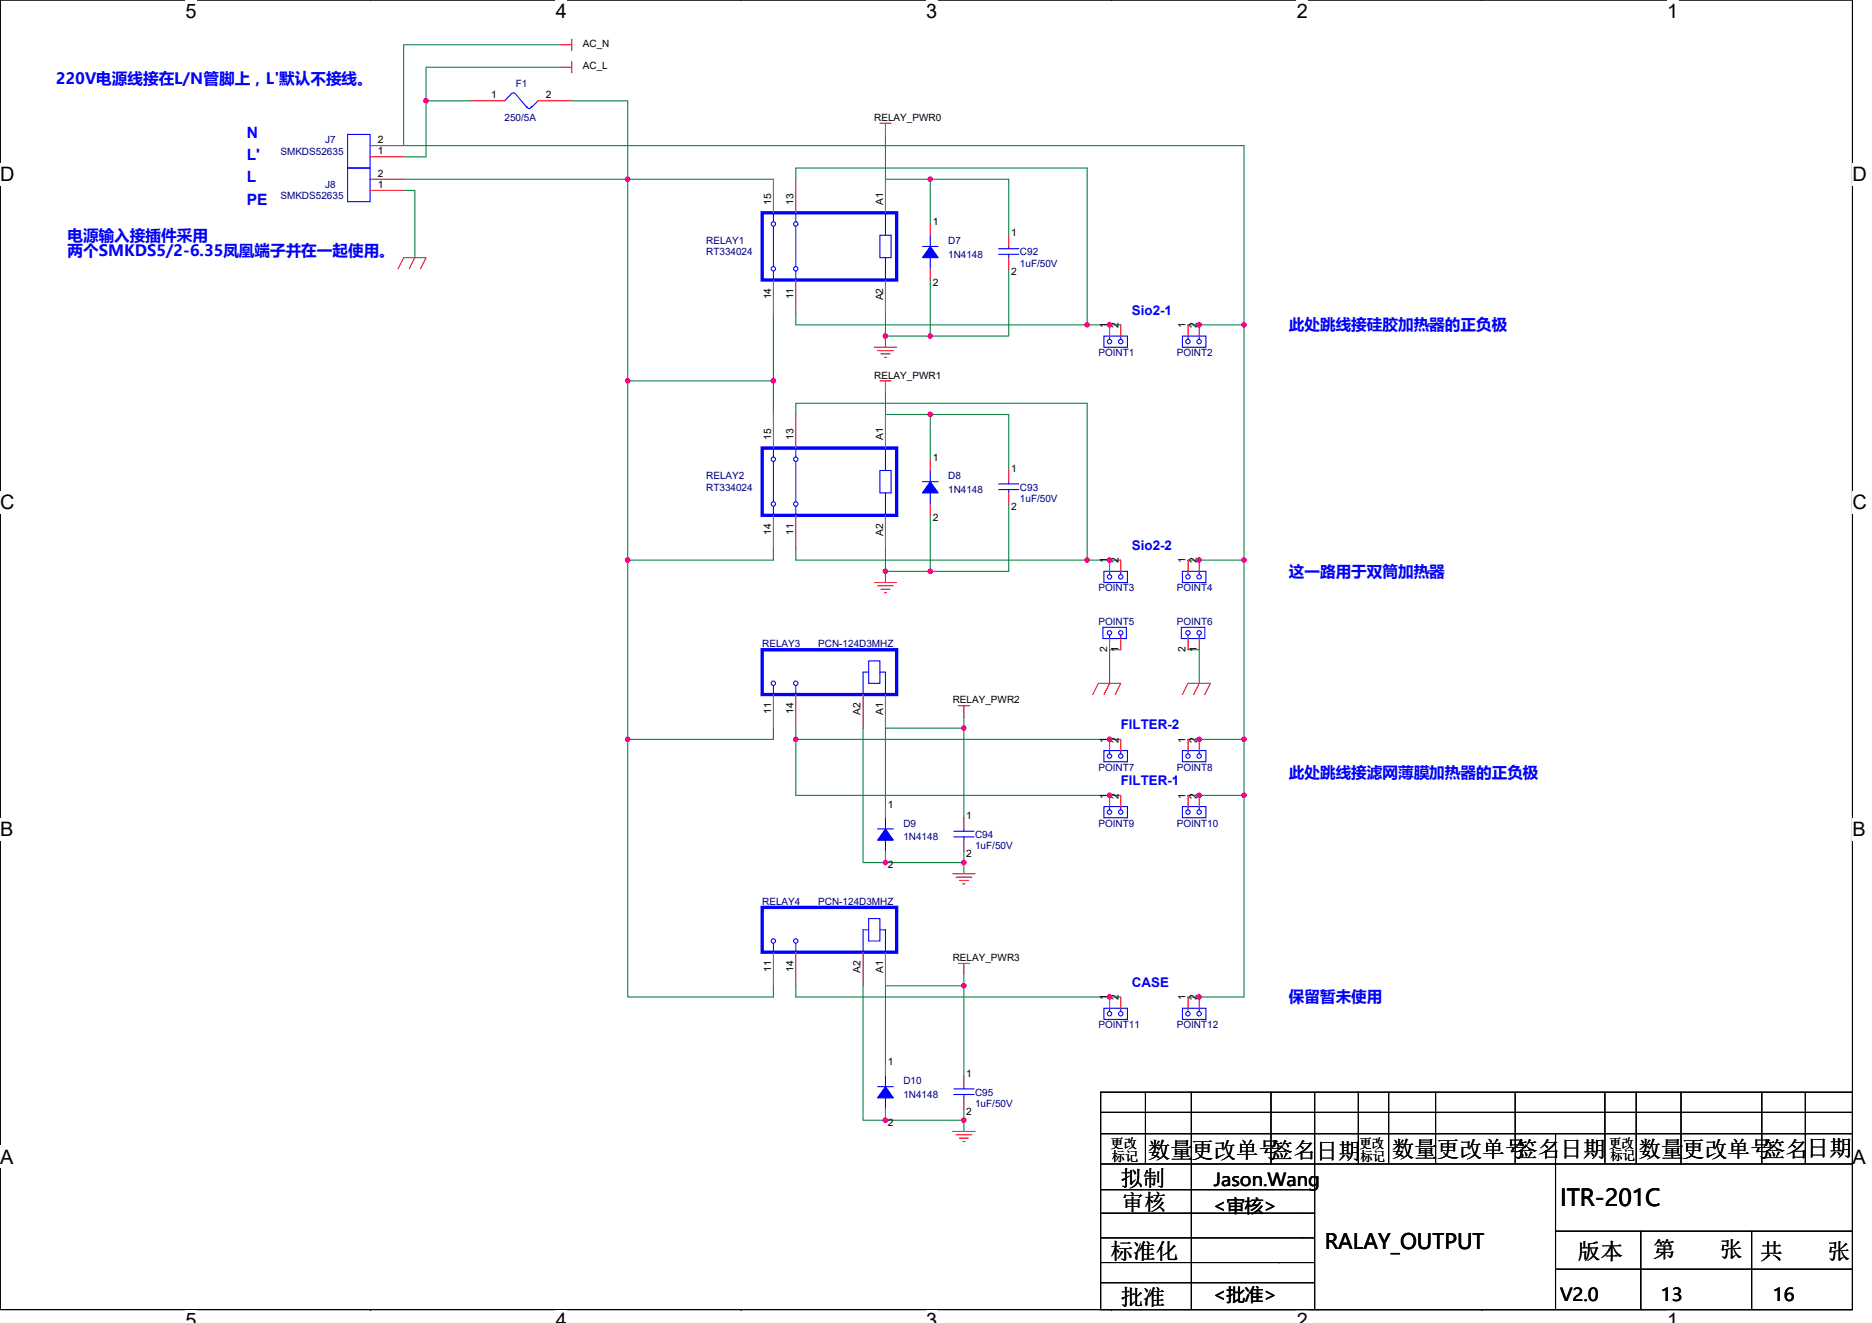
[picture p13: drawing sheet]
<svg xmlns="http://www.w3.org/2000/svg" width="297mm" height="210mm" viewBox="0 0 297 210" stroke-linecap="round" stroke-linejoin="round" font-family="sans-serif">
<defs><g id="words">
<text font-size="3.7" x="247.5" y="191.5">ITR-201C</text>
<g font-size="3.5">
<text x="182.1" y="183.8">数量更改单号签名</text>
<text x="208.8" y="184">日期</text>
<text x="220.9" y="183.6">数量</text>
<text x="228" y="183.6">更改单号</text>
<text x="240.4" y="183.6">签名</text>
<text x="247.5" y="183.6">日期</text>
<text x="260" y="183.6">数量</text>
<text x="266.9" y="183.6">更改单号签名</text>
<text x="286.7" y="183.5">日期</text>
<text x="177.8" y="188.3">拟制</text>
<text x="178" y="192">审核</text>
<text x="176.2" y="199.8">标准化</text>
<text x="250.4" y="199.8">版本</text>
<text x="262.3" y="199.5">第　　张</text>
<text x="279.4" y="199.8">共　　张</text>
<text x="177.8" y="207.1">批准</text>
</g>
<text font-size="3.4" x="210.2" y="198.2">RALAY_OUTPUT</text>
<g font-size="3.2">
<text x="29.4" y="2.8">5</text>
<text x="88.2" y="2.8">4</text>
<text x="147" y="2.8">3</text>
<text x="205.8" y="2.8">2</text>
<text x="264.5" y="2.8">1</text>
<text x="0" y="28.8">D</text>
<text x="293.9" y="28.8">D</text>
<text x="0" y="80.8">C</text>
<text x="293.9" y="80.8">C</text>
<text x="0" y="132.7">B</text>
<text x="293.9" y="132.7">B</text>
<text x="0" y="184.7">A</text>
<text x="293.9" y="184.7">A</text>
<text x="29.4" y="210.7">5</text>
<text x="88.2" y="210.7">4</text>
<text x="147" y="210.7">3</text>
<text x="205.8" y="210.7">2</text>
<text x="264.5" y="210.7">1</text>
</g>
<g font-size="2.8">
<text x="192.6" y="188.2">Jason.Wang</text>
<text x="192.4" y="192.3">&lt;审核&gt;</text>
<text x="192.4" y="206.5">&lt;批准&gt;</text>
<text x="247.5" y="206.5">V2.0</text>
<text x="263.5" y="206.5">13</text>
<text x="281.3" y="206.5">16</text>
</g>
<g font-size="2.5" fill="#00f">
<text x="8.9" y="13.3">220V电源线接在L/N管脚上，L'默认不接线。</text>
<text x="39.2" y="21.8">N</text>
<text x="39.2" y="29">L</text>
<text x="39.2" y="25.4">L'</text>
<text x="39.2" y="32.5">PE</text>
<text x="10.7" y="38.2">电源输入接插件采用</text>
<text x="10.7" y="40.7">两个SMKDS5/2-6.35凤凰端子并在一起使用。</text>
<text x="204.5" y="52.4">此处跳线接硅胶加热器的正负极</text>
<text x="204.5" y="91.5">这一路用于双筒加热器</text>
<text x="204.5" y="123.5">此处跳线接滤网薄膜加热器的正负极</text>
<text x="204.5" y="159.1">保留暂未使用</text>
</g>
<g font-size="2.1" fill="#00f">
<text x="179.6" y="50">Sio2-1</text>
<text x="179.6" y="87.3">Sio2-2</text>
<text x="177.8" y="115.8">FILTER-2</text>
<text x="177.8" y="124.7">FILTER-1</text>
<text x="179.6" y="156.7">CASE</text>
</g>
<g font-size="2.1">
<text x="176.2" y="182.2">更改</text>
<text x="176.4" y="184.3">标记</text>
<text x="215.7" y="182.2">更改</text>
<text x="215.9" y="184.3">标记</text>
<text x="255.4" y="182.2">更改</text>
<text x="255.5" y="184.1">标记</text>
</g>
<g font-size="1.6">
<text x="92.5" y="11">AC_L</text>
<text x="92.5" y="7.5">AC_N</text>
<text x="77.9" y="15.6">1</text>
<text x="86.6" y="15.6">2</text>
<text x="60" y="22.7">2</text>
<text x="138.7" y="19.2">RELAY_PWR0</text>
<text x="60" y="24.5">1</text>
<text x="60" y="29.8">1</text>
<text x="60" y="28.1">2</text>
<text x="122.3" y="32.5" transform="rotate(-90 122.3 32.5)">15</text>
<text x="125.9" y="32.5" transform="rotate(-90 125.9 32.5)">13</text>
<text x="140.1" y="32.5" transform="rotate(-90 140.1 32.5)">A1</text>
<text x="148" y="35.8">1</text>
<text x="160.4" y="37.5">1</text>
<text x="122.3" y="47.5" transform="rotate(-90 122.3 47.5)">14</text>
<text x="125.9" y="47.5" transform="rotate(-90 125.9 47.5)">11</text>
<text x="140.1" y="47.7" transform="rotate(-90 140.1 47.7)">A2</text>
<text x="148" y="45.4">2</text>
<text x="160.4" y="43.6">2</text>
<text x="175.7" y="52.1" transform="rotate(-90 175.7 52.1)">1</text>
<text x="177.5" y="52.1" transform="rotate(-90 177.5 52.1)">2</text>
<text x="188.1" y="52.1" transform="rotate(-90 188.1 52.1)">1</text>
<text x="189.9" y="52.1" transform="rotate(-90 189.9 52.1)">2</text>
<text x="138.7" y="60.1">RELAY_PWR1</text>
<text x="122.3" y="69.9" transform="rotate(-90 122.3 69.9)">15</text>
<text x="125.9" y="69.9" transform="rotate(-90 125.9 69.9)">13</text>
<text x="140.1" y="69.9" transform="rotate(-90 140.1 69.9)">A1</text>
<text x="148" y="73.1">1</text>
<text x="160.4" y="74.9">1</text>
<text x="148" y="82.7">2</text>
<text x="160.4" y="80.9">2</text>
<text x="122.3" y="84.9" transform="rotate(-90 122.3 84.9)">14</text>
<text x="125.9" y="84.9" transform="rotate(-90 125.9 84.9)">11</text>
<text x="140.1" y="85" transform="rotate(-90 140.1 85)">A2</text>
<text x="175.7" y="89.4" transform="rotate(-90 175.7 89.4)">1</text>
<text x="177.5" y="89.4" transform="rotate(-90 177.5 89.4)">2</text>
<text x="188.1" y="89.4" transform="rotate(-90 188.1 89.4)">1</text>
<text x="189.9" y="89.4" transform="rotate(-90 189.9 89.4)">2</text>
<text x="175.7" y="103.5" transform="rotate(-90 175.7 103.5)">2</text>
<text x="177.5" y="103.5" transform="rotate(-90 177.5 103.5)">1</text>
<text x="188.1" y="103.5" transform="rotate(-90 188.1 103.5)">2</text>
<text x="189.9" y="103.5" transform="rotate(-90 189.9 103.5)">1</text>
<text x="122.3" y="113.3" transform="rotate(-90 122.3 113.3)">11</text>
<text x="125.9" y="113.3" transform="rotate(-90 125.9 113.3)">14</text>
<text x="136.6" y="113.5" transform="rotate(-90 136.6 113.5)">A2</text>
<text x="140.1" y="113.5" transform="rotate(-90 140.1 113.5)">A1</text>
<text x="151.2" y="111.7">RELAY_PWR2</text>
<text x="175.7" y="117.9" transform="rotate(-90 175.7 117.9)">1</text>
<text x="177.5" y="117.9" transform="rotate(-90 177.5 117.9)">2</text>
<text x="188.1" y="117.9" transform="rotate(-90 188.1 117.9)">1</text>
<text x="189.9" y="117.9" transform="rotate(-90 189.9 117.9)">2</text>
<text x="140.9" y="128.2">1</text>
<text x="153.3" y="130">1</text>
<text x="175.7" y="126.8" transform="rotate(-90 175.7 126.8)">1</text>
<text x="177.5" y="126.8" transform="rotate(-90 177.5 126.8)">2</text>
<text x="188.1" y="126.8" transform="rotate(-90 188.1 126.8)">1</text>
<text x="189.9" y="126.8" transform="rotate(-90 189.9 126.8)">2</text>
<text x="140.9" y="137.8">2</text>
<text x="153.3" y="136">2</text>
<text x="122.3" y="154.2" transform="rotate(-90 122.3 154.2)">11</text>
<text x="125.9" y="154.2" transform="rotate(-90 125.9 154.2)">14</text>
<text x="136.6" y="154.4" transform="rotate(-90 136.6 154.4)">A2</text>
<text x="140.1" y="154.4" transform="rotate(-90 140.1 154.4)">A1</text>
<text x="151.2" y="152.5">RELAY_PWR3</text>
<text x="175.7" y="158.8" transform="rotate(-90 175.7 158.8)">1</text>
<text x="177.5" y="158.8" transform="rotate(-90 177.5 158.8)">2</text>
<text x="188.1" y="158.8" transform="rotate(-90 188.1 158.8)">1</text>
<text x="189.9" y="158.8" transform="rotate(-90 189.9 158.8)">2</text>
<text x="140.9" y="169.1">1</text>
<text x="153.3" y="170.9">1</text>
<text x="140.9" y="178.7">2</text>
<text x="153.3" y="176.9">2</text>
</g>
<g font-size="1.6" fill="#000080">
<text x="81.8" y="13.9">F1</text>
<text x="51.6" y="22.8">J7</text>
<text x="80" y="19.2">250/5A</text>
<text x="44.5" y="24.5">SMKDS52635</text>
<text x="51.6" y="29.9">J8</text>
<text x="44.5" y="31.6">SMKDS52635</text>
<text x="112.1" y="38.8">RELAY1</text>
<text x="112.1" y="40.5">RT334024</text>
<text x="150.4" y="38.8">D7</text>
<text x="150.4" y="40.9">1N4148</text>
<text x="161.8" y="40.5">C92</text>
<text x="161.8" y="42.3">1uF/50V</text>
<text x="174.3" y="56.5">POINT1</text>
<text x="186.7" y="56.5">POINT2</text>
<text x="112.1" y="76.1">RELAY2</text>
<text x="112.1" y="77.9">RT334024</text>
<text x="150.4" y="76.1">D8</text>
<text x="161.8" y="77.9">C93</text>
<text x="150.4" y="78.2">1N4148</text>
<text x="161.8" y="79.7">1uF/50V</text>
<text x="174.3" y="93.9">POINT3</text>
<text x="186.7" y="93.9">POINT4</text>
<text x="174.3" y="99.2">POINT5</text>
<text x="186.7" y="99.2">POINT6</text>
<text x="120.9" y="102.8">RELAY3</text>
<text x="129.8" y="102.8">PCN-124D3MHZ</text>
<text x="174.3" y="122.3">POINT7</text>
<text x="186.7" y="122.3">POINT8</text>
<text x="143.3" y="131.2">D9</text>
<text x="174.3" y="131.2">POINT9</text>
<text x="186.7" y="131.2">POINT10</text>
<text x="143.3" y="133.4">1N4148</text>
<text x="154.7" y="133">C94</text>
<text x="154.7" y="134.8">1uF/50V</text>
<text x="120.9" y="143.7">RELAY4</text>
<text x="129.8" y="143.7">PCN-124D3MHZ</text>
<text x="174.3" y="163.2">POINT11</text>
<text x="186.7" y="163.2">POINT12</text>
<text x="143.3" y="172.1">D10</text>
<text x="154.7" y="173.9">C95</text>
<text x="143.3" y="174.2">1N4148</text>
<text x="154.7" y="175.7">1uF/50V</text>
</g>
</g></defs>
<path d="M0 0h293.9v207.9h-293.9z" fill="none" stroke="#000" stroke-width=".17"/>
<g fill="#fff">
<path d="M29.4 0h1.8v3.5h-1.8z"/>
<path d="M29.4 207.9h1.8v2h-1.8z"/>
</g>
<path d="M58.8 0h.1M58.8 207.9h.1" fill="none" stroke="#000" stroke-width=".17"/>
<g fill="#fff">
<path d="M88.2 0h1.8v3.5h-1.8z"/>
<path d="M88.2 207.9h1.8v2h-1.8z"/>
</g>
<path d="M117.6 0h.1M117.6 207.9h.1" fill="none" stroke="#000" stroke-width=".17"/>
<g fill="#fff">
<path d="M147 0h1.7v3.5h-1.7z"/>
<path d="M147 207.9h1.7v2h-1.7z"/>
</g>
<path d="M176.4 0h.1M176.4 207.9h.1" fill="none" stroke="#000" stroke-width=".17"/>
<g fill="#fff">
<path d="M205.8 0h1.7v3.5h-1.7z"/>
<path d="M205.8 207.9h1.7v2h-1.7z"/>
</g>
<path d="M235.2 0h.1M235.2 207.9h.1" fill="none" stroke="#000" stroke-width=".17"/>
<g fill="#fff">
<path d="M264.5 0h1.8v3.5h-1.8z"/>
<path d="M264.5 207.9h1.8v2h-1.8z"/>
<path d="M0 26h2.3v3.5h-2.3z"/>
<path d="M293.9 26h2.3v3.5h-2.3z"/>
<path d="M0 77.9h2.3v3.5h-2.3z"/>
<path d="M293.9 77.9h2.3v3.5h-2.3z"/>
</g>
<path d="M0 52h.1M293.9 52h.1" fill="none" stroke="#000" stroke-width=".17"/>
<g fill="#fff">
<path d="M0 129.9h2.1v3.5h-2.1z"/>
<path d="M293.9 129.9h2.1v3.5h-2.1z"/>
</g>
<path d="M0 103.9h.1M293.9 103.9h.1" fill="none" stroke="#000" stroke-width=".17"/>
<g fill="#fff">
<path d="M0 181.9h2.2v3.5h-2.2z"/>
<path d="M293.9 181.9h2.2v3.5h-2.2z"/>
</g>
<g fill="none" stroke="#000" stroke-width=".17">
<path d="M0 155.9h.1M293.9 155.9h.1M174.6 176.6h119.3M174.6 179.9h119.3M174.6 173.4h119.3v34.5h-119.3zM181.8 173.4v11.3M189 173.4v34.5M201.7 173.4v11.3M208.6 173.4v34.5M215.5 173.4v11.3M220.3 173.4v11.3M227.8 173.4v11.3"/>
<path d="M240.4 173.4v11.3M246.8 179.9v28M254.7 173.4v11.3M259.6 173.4v11.3M266.7 173.4v11.3M279.5 173.4v11.3M286.5 173.4v11.3M174.6 184.7h119.3M208.6 192.6h-33.8M208.6 188.8h-34M208.6 196.5h-34M246.8 195.4h47.1"/>
<path d="M260.3 195.4v12.5M277.9 195.4v12.5M174.6 200.4h28.5M208.6 203.6h-34M208.6 200.4h-5.7M246.8 201.4h47.1"/>
</g>
<g fill="none" stroke="#008040" stroke-width=".17">
<path d="M74.7 16h-7.1v8.9h-3.6M88.9 7.1h-24.9v16h133.4v28.5M88.9 10.7h-21.3v5.3M90.7 16h8.9v12.4M64 30.2h1.8v10.7M64 28.4h35.6M99.6 28.4h23.1M99.6 28.4v32.1M126.3 28.4v-1.7h46.2v24.9M140.5 21.3v7.1h7.1M147.6 28.4v7.2M147.6 28.4h12.5v8.9"/>
<path d="M122.7 49.8v10.7M126.3 49.8v1.8h46.2M140.5 49.8v3.5h7.1M140.5 53.3v1.8M147.6 44.4v8.9M160.1 42.7v10.6h-12.5M172.5 51.6h5.3M188.5 51.6h8.9M197.4 51.6v37.3M99.6 60.5h23.1M99.6 60.5v28.4M122.7 60.5v5.3"/>
<path d="M126.3 65.8v-1.8h46.2v24.9M140.5 62.2v3.6h19.6v8.9M147.6 65.8v7.1M99.6 88.9v28.4M122.7 87.1v1.8h-23.1M126.3 87.1v1.8h46.2M140.5 87.1v3.6h7.1M140.5 90.7v1.8M147.6 81.8v8.9M160.1 80v10.7h-12.5M177.8 88.9h-5.3M188.5 88.9h8.9"/>
<path d="M197.4 88.9v28.4M99.6 117.3v40.9h23.1v-1.7M122.7 115.6v1.7h-23.1M126.3 115.6v1.7M126.3 117.3v8.9h51.5M136.9 115.6v21.3h16M152.9 113.8v1.8M152.9 115.6v14.2M152.9 115.6h-12.4v12.4M177.8 117.3h-51.5M177.8 103.1h-1.7v5.4M188.5 117.3h8.9"/>
<path d="M188.5 103.1h1.8v5.4M197.4 117.3v8.9M152.9 135.1v1.8M152.9 136.9v1.8M197.4 126.2h-8.9M197.4 126.2v32h-8.9M126.3 156.5v1.7h51.5M136.9 156.5v21.3h16M152.9 154.7v1.8M152.9 156.5v14.2M152.9 156.5h-12.4v12.4M152.9 176v1.8"/>
<path d="M152.9 177.8v1.8"/>
</g>
<g fill="#f0f" stroke="#f0f" stroke-width=".17">
<circle cx="147.6" cy="28.4" r=".35"/>
<circle cx="140.5" cy="53.3" r=".35"/>
<circle cx="147.6" cy="53.3" r=".35"/>
<circle cx="147.6" cy="65.8" r=".35"/>
<circle cx="140.5" cy="90.7" r=".35"/>
<circle cx="147.6" cy="90.7" r=".35"/>
<circle cx="152.9" cy="115.6" r=".35"/>
<circle cx="152.9" cy="156.5" r=".35"/>
<circle cx="140.5" cy="136.9" r=".35"/>
<circle cx="152.9" cy="136.9" r=".35"/>
<circle cx="140.5" cy="177.8" r=".35"/>
<circle cx="152.9" cy="177.8" r=".35"/>
<circle cx="99.6" cy="28.4" r=".35"/>
<circle cx="122.7" cy="60.4" r=".35"/>
<circle cx="99.6" cy="60.4" r=".35"/>
<circle cx="172.5" cy="51.5" r=".35"/>
<circle cx="190.3" cy="51.5" r=".35"/>
<circle cx="176" cy="88.9" r=".35"/>
<circle cx="172.5" cy="88.9" r=".35"/>
<circle cx="190.3" cy="88.9" r=".35"/>
<circle cx="197.4" cy="51.5" r=".35"/>
<circle cx="99.6" cy="117.3" r=".35"/>
<circle cx="99.6" cy="88.9" r=".35"/>
<circle cx="176" cy="117.3" r=".35"/>
<circle cx="126.3" cy="117.3" r=".35"/>
<circle cx="176" cy="126.2" r=".35"/>
<circle cx="197.4" cy="117.3" r=".35"/>
<circle cx="197.4" cy="88.9" r=".35"/>
<circle cx="190.3" cy="117.3" r=".35"/>
<circle cx="176" cy="158.2" r=".35"/>
<circle cx="197.4" cy="126.2" r=".35"/>
<circle cx="176" cy="51.5" r=".35"/>
<circle cx="190.3" cy="126.2" r=".35"/>
<circle cx="190.3" cy="158.2" r=".35"/>
<circle cx="67.6" cy="16" r=".35"/>
</g>
<g fill="none" stroke="#f00" stroke-width=".17">
<path d="M74.7 16h5.3M85.4 16h5.3M88.9 10.7h1.8M88.9 7.1h1.8M90.7 9.8v1.8M90.7 6.2v1.8M139.6 19.6h1.8M140.5 19.6v1.7M58.7 24.9h5.3M58.7 23.1h5.3M58.7 30.2h5.3M58.7 28.4h5.3"/>
<path d="M122.7 28.4v5.4M126.3 28.4v5.4M140.5 28.4v5.4M147.6 35.6v1.7M160.1 37.3v1.8M63.2 42.7l.8-1.8h3.6l-.9 1.8M65.8 40.9l-.9 1.8M122.7 44.4v5.4M126.3 44.4v5.4M138.7 55.1h3.6M139.3 55.6h2.4M139.8 56.2h1.4"/>
<path d="M140.3 56.7h.4M140.5 44.4v5.4M147.6 42.7v1.7M160.1 40.9v1.8M176.1 51.6v1.7M177.8 51.6v1.7M188.5 51.6v1.7M190.3 51.6v1.7M122.7 65.8v5.3M126.3 65.8v5.3M139.6 60.5h1.8M140.5 60.5v1.7"/>
<path d="M140.5 65.8v5.3M147.6 72.9v1.8M160.1 74.7v1.8M160.1 78.2v1.8M122.7 81.8v5.3M126.3 81.8v5.3M138.7 92.5h3.6M139.3 93h2.4M139.8 93.5h1.4M140.3 94.1h.4M140.5 81.8v5.3M147.6 80v1.8"/>
<path d="M176.1 88.9v1.8M177.8 88.9v1.8M188.5 88.9v1.8M190.3 88.9v1.8M122.7 110.2v5.4M126.3 110.2v5.4M136.9 110.2v5.4M140.5 110.2v5.4M152.1 112h1.7M152.9 112v1.8M173.4 110.2l.9-1.7h3.5l-.8 1.7M176.1 117.3v1.8"/>
<path d="M176.1 101.3v1.8M176.1 108.5l-.9 1.7M177.8 117.3v1.8M177.8 101.3v1.8M187.6 110.2l.9-1.7h3.6l-.9 1.7M188.5 117.3v1.8M188.5 101.3v1.8M190.3 108.5l-.9 1.7M190.3 117.3v1.8M190.3 101.3v1.8M140.5 128v1.8M140.5 135.1v1.8"/>
<path d="M151.2 138.7h3.5M151.7 139.2h2.5M152.2 139.7h1.5M152.9 129.8v1.8M152.9 133.3v1.8M176.1 126.2v1.8M177.8 126.2v1.8M188.5 126.2v1.8M190.3 126.2v1.8M122.7 151.1v5.4M126.3 151.1v5.4M136.9 151.1v5.4"/>
<path d="M140.5 151.1v5.4M152.1 152.9h1.7M152.8 140.3h.3M152.9 152.9v1.8M176.1 158.2v1.8M177.8 158.2v1.8M188.5 158.2v1.8M190.3 158.2v1.8M140.5 168.9v1.8M140.5 176v1.8M151.2 179.6h3.5M152.9 170.7v1.8"/>
<path d="M152.9 174.2v1.8M151.7 180.1h2.5M152.2 180.6h1.5M152.8 181.2h.3"/>
</g>
<g fill="none" stroke="#00f" stroke-width=".17">
<path d="M81.1 14.9l-1.1 1.1M81.7 14.8h-.3l-.3 .1M81.8 14.9l1.8 2.2M83.6 16.9a.35 .35 0 0 0 .4 .3 .35 .35 0 0 0 .3-.3M85.4 16l-1.1 1.1M55.2 21.3h3.5v5.4h-3.5zM55.2 26.7h3.5v5.3h-3.5zM122.7 33.8v1.4M122.7 35.9v6.4M126.3 33.8v1.4M126.3 35.9v6.4M139.6 37.3h1.8v3.6h-1.8z"/>
<path d="M140.5 33.8v3.5M146.4 39.1h2.5M147.6 37.3v1.8M158.5 39.5h3.2M160.1 39.1v.4M122.7 43v1.4M126.3 43v1.4M140.5 40.9v3.5M147.6 40.9v1.8M158.5 40.4h3.2M160.1 40.4v.5M175.2 53.3h3.7v1.8h-3.7z"/>
<path d="M176.1 53.3v.6M177.8 53.3v.6M187.6 53.3h3.7v1.8h-3.7zM188.5 53.3v.6M190.3 53.3v.6M122.7 71.1v1.4M122.7 73.3v6.4M126.3 71.1v1.4M126.3 73.3v6.4M139.6 74.7h1.8v3.5h-1.8zM140.5 71.1v3.6M140.5 78.2v3.6"/>
<path d="M146.4 76.5h2.5M147.6 78.2v1.8M147.6 74.7v1.8M158.5 77.7h3.2M158.5 76.8h3.2M160.1 76.5v.3M160.1 77.7v.5M122.7 80.4v1.4M126.3 80.4v1.4M175 99.6h3.7v1.7h-3.7zM175.2 90.7h3.7v1.8h-3.7zM176.1 90.7v.5"/>
<path d="M177.8 90.7v.5M187.4 99.6h3.8v1.7h-3.8zM187.6 90.7h3.7v1.8h-3.7zM188.5 90.7v.5M190.3 90.7v.5M122.7 108.8v1.4M126.3 108.8v1.4M137.8 104.9h1.8v3.6h-1.8zM137.8 106.7h-.9v3.5M139.6 106.7h.9v3.5M175.2 119.1h3.7v1.8h-3.7zM176.1 119.1v.6"/>
<path d="M176.1 100.8v.5M177.8 119.1v.6M177.8 100.8v.5M187.6 119.1h3.7v1.8h-3.7zM188.5 119.1v.6M188.5 100.8v.5M190.3 119.1v.6M190.3 100.8v.5M139.3 131.6h2.4M140.5 133.3v1.8M140.5 129.8v1.8M151.3 132.8h3.3"/>
<path d="M151.3 131.9h3.3M152.9 131.6v.3M152.9 132.8v.5M175.2 128h3.7v1.8h-3.7zM176.1 128v.5M177.8 128v.5M187.6 128h3.7v1.8h-3.7zM188.5 128v.5M190.3 128v.5M122.7 149.7v1.4M126.3 149.7v1.4M137.8 145.8h1.8v3.6h-1.8z"/>
<path d="M137.8 147.6h-.9v3.5M139.6 147.6h.9v3.5M139.3 172.5h2.4M140.5 174.2v1.8M140.5 170.7v1.8M151.3 173.7h3.3M151.3 172.8h3.3M152.9 172.5v.3M152.9 173.7v.5M175.2 160h3.7v1.8h-3.7zM176.1 160v.5M177.8 160v.5"/>
<path d="M187.6 160h3.7v1.8h-3.7zM188.5 160v.5M190.3 160v.5"/>
<circle cx="122.7" cy="35.5" r=".35"/>
<circle cx="126.3" cy="35.5" r=".35"/>
<circle cx="122.7" cy="42.7" r=".35"/>
<circle cx="126.3" cy="42.7" r=".35"/>
<circle cx="176" cy="54.2" r=".35"/>
<circle cx="177.8" cy="54.2" r=".35"/>
<circle cx="188.5" cy="54.2" r=".35"/>
<circle cx="190.3" cy="54.2" r=".35"/>
<circle cx="122.7" cy="72.9" r=".35"/>
<circle cx="122.7" cy="80" r=".35"/>
<circle cx="126.3" cy="72.9" r=".35"/>
<circle cx="126.3" cy="80" r=".35"/>
<circle cx="176" cy="91.6" r=".35"/>
<circle cx="177.8" cy="91.6" r=".35"/>
<circle cx="188.5" cy="91.6" r=".35"/>
<circle cx="190.3" cy="91.6" r=".35"/>
<circle cx="122.7" cy="108.4" r=".35"/>
<circle cx="126.3" cy="108.4" r=".35"/>
<circle cx="176" cy="100.4" r=".35"/>
<circle cx="177.8" cy="100.4" r=".35"/>
<circle cx="188.5" cy="100.4" r=".35"/>
<circle cx="190.3" cy="100.4" r=".35"/>
<circle cx="176" cy="120" r=".35"/>
<circle cx="176" cy="128.9" r=".35"/>
<circle cx="177.8" cy="120" r=".35"/>
<circle cx="177.8" cy="128.9" r=".35"/>
<circle cx="188.5" cy="128.9" r=".35"/>
<circle cx="188.5" cy="120" r=".35"/>
<circle cx="190.3" cy="120" r=".35"/>
<circle cx="190.3" cy="128.9" r=".35"/>
<circle cx="122.7" cy="149.3" r=".35"/>
<circle cx="126.3" cy="149.3" r=".35"/>
<circle cx="176" cy="160.9" r=".35"/>
<circle cx="177.8" cy="160.9" r=".35"/>
<circle cx="188.5" cy="160.9" r=".35"/>
<circle cx="190.3" cy="160.9" r=".35"/>
</g>
<g fill="#00f" stroke="#00f" stroke-width=".17">
<path d="M140.5 131.6l1.2 1.7h-2.4z" fill-rule="evenodd"/>
<path d="M140.5 172.5l1.2 1.7h-2.4z" fill-rule="evenodd"/>
<path d="M147.6 39.1l1.3 1.8h-2.5z" fill-rule="evenodd"/>
<path d="M147.6 76.5l1.3 1.7h-2.5z" fill-rule="evenodd"/>
</g>
<path d="M120.9 33.8h21.4v10.6h-21.4zM120.9 71.1h21.4v10.7h-21.4zM120.9 103.1h21.4v7.1h-21.4zM120.9 144h21.4v7.1h-21.4z" fill="none" stroke="#00f" stroke-width=".53"/>
<use href="#words"/>
</svg>
